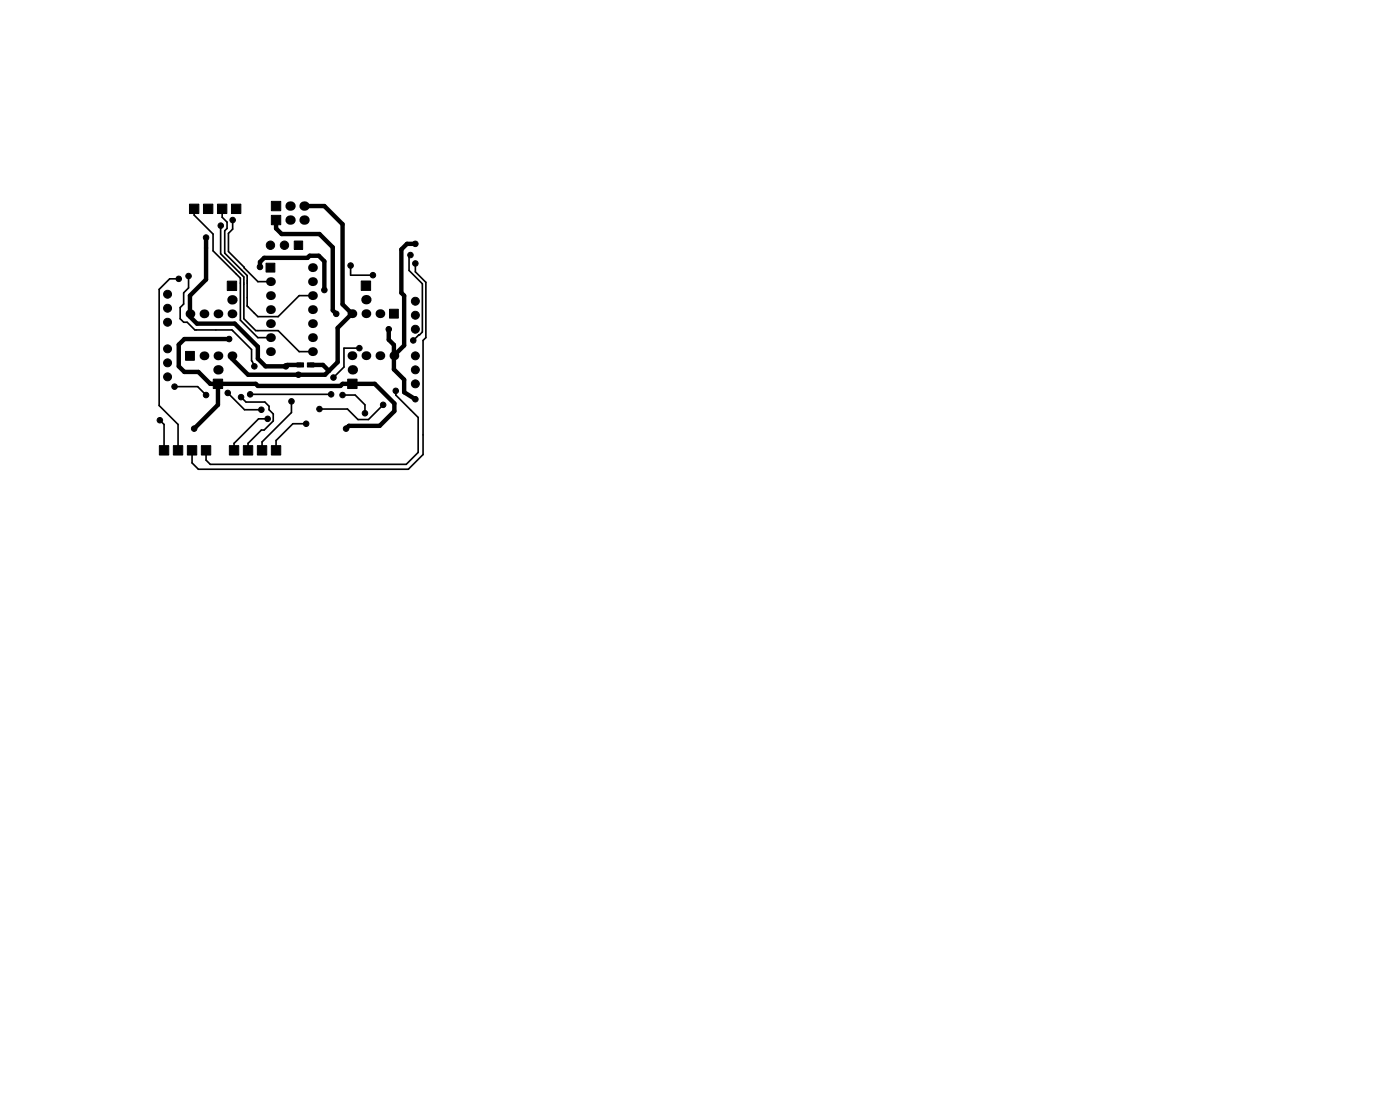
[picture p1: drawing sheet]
<svg xmlns="http://www.w3.org/2000/svg" width="254mm" height="203mm" viewBox="0 0 254 203" stroke-linecap="round" stroke-linejoin="round" font-family="sans-serif">
<g fill="#000" stroke="#000" stroke-width=".18">
<path d="M34.4 37h1.7v1.7h-1.7zM36.9 37h1.7v1.7h-1.7zM39.5 37h1.7v1.7h-1.7zM42 37h1.7v1.7h-1.7zM49.2 36.5h1.7v1.7h-1.7zM41.2 51h1.7v1.7h-1.7zM48.3 47.8h1.6v1.6h-1.6zM49.2 39.1h1.7v1.7h-1.7zM53.4 43.7h1.5v1.6h-1.5zM65.5 51h1.7v1.7h-1.7zM70.7 56.1h1.6v1.6h-1.6zM33.7 63.8h1.6v1.6h-1.6z"/>
<path d="M38.7 68.8h1.7v1.7h-1.7zM53.9 65.8h1.2v.8h-1.2zM55.8 65.8h1.2v.8h-1.2zM63.1 68.8h1.7v1.7h-1.7zM28.9 80.9h1.7v1.7h-1.7zM31.5 80.9h1.7v1.7h-1.7zM34 80.9h1.7v1.7h-1.7zM36.5 80.9h1.7v1.7h-1.7zM41.6 80.9h1.7v1.7h-1.7zM44.2 80.9h1.7v1.7h-1.7zM46.7 80.9h1.7v1.7h-1.7zM49.2 80.9h1.7v1.7h-1.7z"/>
<circle cx="42.2" cy="39.9" r=".5"/>
<circle cx="30.4" cy="58.5" r=".72"/>
<circle cx="30.4" cy="55.9" r=".72"/>
<circle cx="30.4" cy="53.4" r=".72"/>
<circle cx="32.4" cy="50.6" r=".5"/>
<circle cx="34.2" cy="50.1" r=".5"/>
<circle cx="37.4" cy="43.1" r=".5"/>
<circle cx="40.1" cy="40.9" r=".5"/>
<circle cx="47.2" cy="48.4" r=".5"/>
<circle cx="49.1" cy="44.5" r=".76"/>
<circle cx="51.6" cy="44.5" r=".76"/>
<circle cx="58.8" cy="52.6" r=".5"/>
<circle cx="61" cy="56.9" r=".5"/>
<circle cx="63.6" cy="48.2" r=".5"/>
<circle cx="67.7" cy="49.9" r=".5"/>
<circle cx="70.5" cy="59.7" r=".5"/>
<circle cx="74.5" cy="46.3" r=".5"/>
<circle cx="75.4" cy="59.7" r=".72"/>
<circle cx="75.4" cy="57.2" r=".72"/>
<circle cx="75.4" cy="54.7" r=".72"/>
<circle cx="75.4" cy="44.2" r=".5"/>
<circle cx="75.4" cy="47.8" r=".5"/>
<circle cx="29" cy="76.2" r=".5"/>
<circle cx="30.4" cy="65.8" r=".72"/>
<circle cx="30.4" cy="68.4" r=".72"/>
<circle cx="30.4" cy="63.3" r=".72"/>
<circle cx="31.7" cy="70.1" r=".5"/>
<circle cx="35.2" cy="77.8" r=".5"/>
<circle cx="37.4" cy="71.7" r=".5"/>
<circle cx="41.3" cy="71.3" r=".5"/>
<circle cx="41.6" cy="61.5" r=".5"/>
<circle cx="43.7" cy="72.1" r=".5"/>
<circle cx="45.4" cy="71.5" r=".5"/>
<circle cx="46.1" cy="66.5" r=".5"/>
<circle cx="47.4" cy="74.3" r=".5"/>
<circle cx="48.6" cy="76" r=".5"/>
<circle cx="51.9" cy="66.5" r=".5"/>
<circle cx="52.9" cy="72.8" r=".5"/>
<circle cx="54.1" cy="68" r=".5"/>
<circle cx="55.5" cy="76.9" r=".5"/>
<circle cx="58" cy="74.2" r=".5"/>
<circle cx="60.1" cy="71.5" r=".5"/>
<circle cx="60.5" cy="68.5" r=".5"/>
<circle cx="62.2" cy="71.7" r=".5"/>
<circle cx="62.8" cy="77.8" r=".5"/>
<circle cx="65.2" cy="63.2" r=".5"/>
<circle cx="66.2" cy="75" r=".5"/>
<circle cx="69.5" cy="73.5" r=".5"/>
<circle cx="71.8" cy="70.9" r=".5"/>
<circle cx="75" cy="61.8" r=".5"/>
<circle cx="75.4" cy="67.1" r=".72"/>
<circle cx="75.4" cy="69.6" r=".72"/>
<circle cx="75.4" cy="64.6" r=".72"/>
<circle cx="75.4" cy="72.4" r=".5"/>
</g>
<g fill="#000">
<circle cx="52.6" cy="37.4" r=".85"/>
<circle cx="52.6" cy="39.9" r=".85"/>
<circle cx="55.2" cy="39.9" r=".85"/>
<circle cx="55.2" cy="37.4" r=".85"/>
<circle cx="34.5" cy="56.9" r=".8"/>
<circle cx="37" cy="56.9" r=".8"/>
<circle cx="39.5" cy="56.9" r=".8"/>
<circle cx="42.1" cy="54.4" r=".85"/>
<circle cx="42.1" cy="56.9" r=".8"/>
<circle cx="49.1" cy="56.2" r=".8"/>
<circle cx="49.1" cy="51.1" r=".8"/>
<circle cx="49.1" cy="53.6" r=".8"/>
<circle cx="49.1" cy="58.7" r=".8"/>
<circle cx="56.7" cy="53.6" r=".8"/>
<circle cx="56.7" cy="58.7" r=".8"/>
<circle cx="56.7" cy="56.2" r=".8"/>
<circle cx="56.7" cy="48.6" r=".8"/>
<circle cx="56.7" cy="51.1" r=".8"/>
<circle cx="63.8" cy="56.9" r=".8"/>
<circle cx="66.4" cy="54.4" r=".85"/>
<circle cx="66.4" cy="56.9" r=".8"/>
<circle cx="68.9" cy="56.9" r=".8"/>
<circle cx="37" cy="64.6" r=".8"/>
<circle cx="39.5" cy="67.1" r=".85"/>
<circle cx="39.5" cy="64.6" r=".8"/>
<circle cx="42.1" cy="64.6" r=".8"/>
<circle cx="49.1" cy="61.3" r=".8"/>
<circle cx="49.1" cy="63.8" r=".8"/>
<circle cx="56.7" cy="63.8" r=".8"/>
<circle cx="56.7" cy="61.3" r=".8"/>
<circle cx="63.8" cy="64.5" r=".8"/>
<circle cx="63.9" cy="67.1" r=".85"/>
<circle cx="66.4" cy="64.5" r=".8"/>
<circle cx="68.9" cy="64.5" r=".8"/>
<circle cx="71.5" cy="64.5" r=".8"/>
</g>
<path d="M50.1 39.9v1.5l1 1.1h6.9l2.4 2.4v11.4l.6 .6M55.2 37.4h3.6l3.3 3.3v14.5l1.7 1.7-2.5 2.6v6.2l-2.3 2.3h-14l-2.9-2.9v-.5M37.4 43.1v7.6l-2.9 2.9v3.8l1.2 1.3h6.9l4.2 4.2v2.2l1.4 1.4h3.7l.2-.3h2.4M47.2 48.4v-.9l.7-.7h7.9l.4-.4h1.6l1 1v5.2M70.5 59.7v1.9l1 1v4.4l1.8 1.9v2.3l2.1 1.2M75.4 44.2h-1.6l-1 1.1v7.8l.5 .5v9.1l-1.8 1.8M39.5 69.6v3.8l-4.3 4.4M41.6 61.5h-8.2l-1 1v4l1 1h2.6l2.1 2.1h8.3l.4 .4h15l.3-.4h5.9l3.5 3.6v1.4l-2.6 2.7h-5.6l-.5 .5M56.4 66.2h2.2l1.1 1.1" fill="none" stroke="#000" stroke-width=".8"/>
<g fill="none" stroke="#000" stroke-width=".3">
<path d="M35.2 37.9v1.1l3.5 3.5v3l4.9 5v7.6l3.2 3.2h2.3M40.3 37.9v1.5l.9 .9v1.1l-.4 .5v4l4 4.1v5.5l2 1.9h3.7l3.8-3.8h2.4M42.2 39.9v1.7l-.8 .7v3.3l5.4 5.5h2.3M32.4 50.6h-1.6l-1.9 1.9v21.1l3.4 3.4v4.7M34.2 50.1v2.1l-.9 .9v2.1l-.6 .6v2l.6 .7h.7l1.4 1.4h6.7l3.5 3.5v2l.5 1.1M40 41v5l4.2 4.2v7.6l2.2 2.2h4.1l3.8 3.8h2.4M40.1 40.9l-.1 .1M63.6 48.2v1.7h4.1M74.5 46.3l-.3 .2v2.6l2.4 2.4v8.7l-1.6 1.6M75.4 47.8v1.5l1.9 1.9v10.1l-.5 .5v20.7l-2.7 2.6h-38.1l-1.2-1.1v-2.3M29 76.2l.8 .8v4.7M31.7 70.1h4.2l1.5 1.6"/>
<path d="M41.3 71.3l3.1 3h3M43.7 72.1l.9 .8h3.5l.7 .8v.6l.8 .8v1.3l-1.7 1.6h-.5l-2.4 2.4v1.3M45.4 71.5h14.7M46.1 66.5h.1M48.6 76h-1.7l-4.4 4.4v1.3M52.9 72.8v2l-5.4 5.4v1.5M55.5 76.9h-2.4l-3 3v1.8M62.1 71.7h2.3l1.8 1.7v1.6M65.2 63.2h-2.8v3.4l-1.9 1.9M69.5 73.4l-2.7 2.7h-1.9l-1.9-1.9h-5M71.8 70.9v.8l4.1 4v6.4l-2.2 2.1h-35.6l-.7-.7v-1.8"/>
</g>
</svg>
